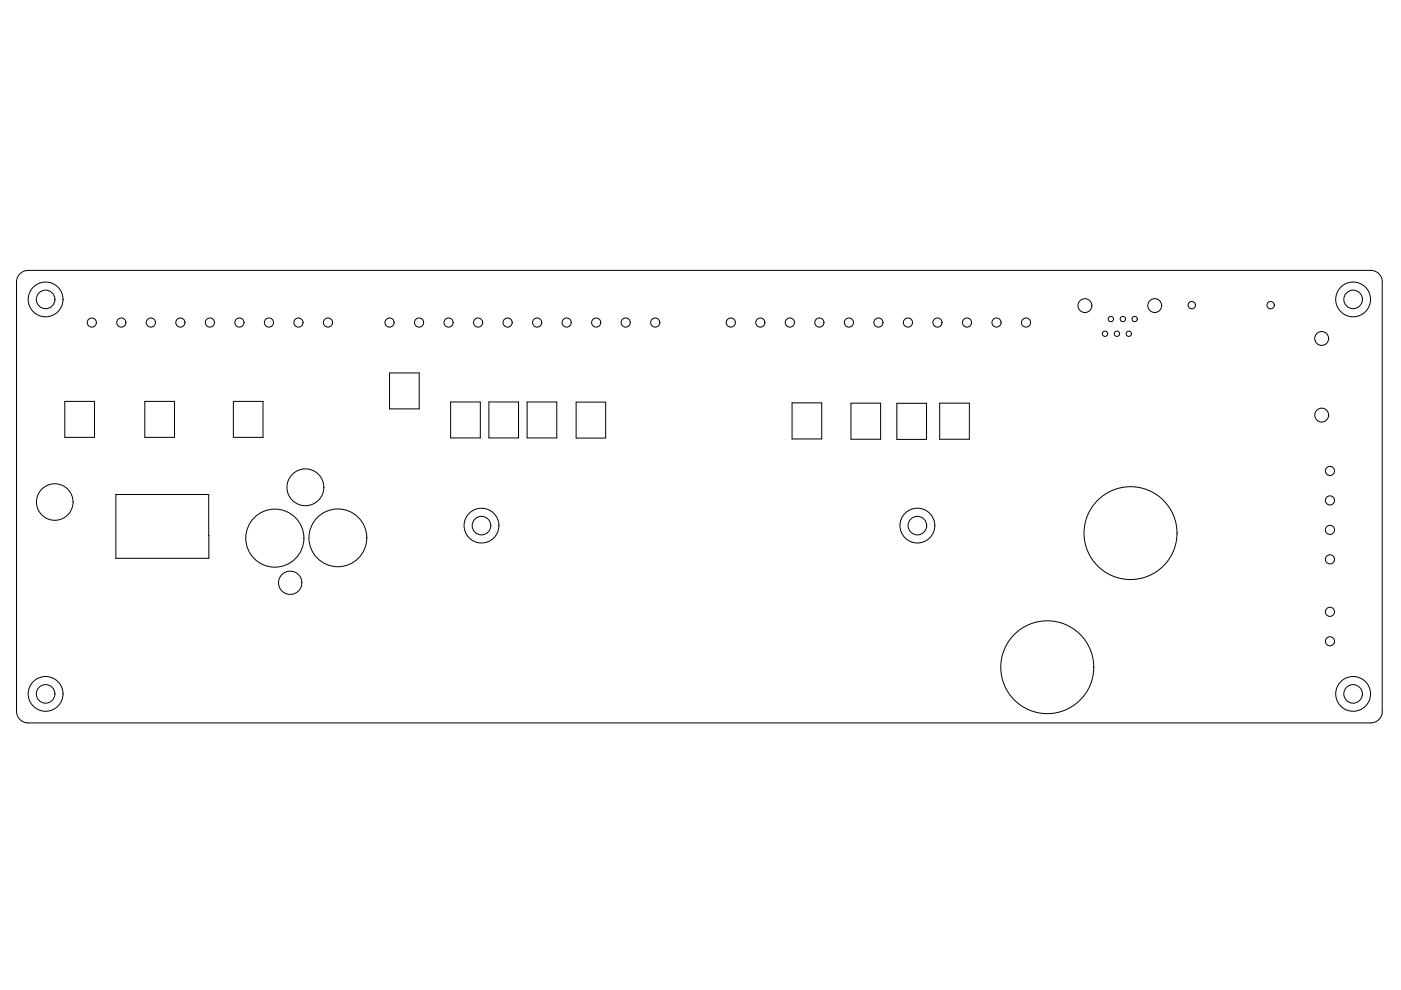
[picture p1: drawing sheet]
<svg xmlns="http://www.w3.org/2000/svg" width="297mm" height="210mm" viewBox="0 0 297 210" stroke-linecap="round" stroke-linejoin="round" font-family="sans-serif">
<g fill="none" stroke="#000" stroke-width=".21">
<path d="M4 58.3a2.47 2.47 0 0 1 2-1h284.6a2.47 2.47 0 0 1 2.5 2.5v91a2.41 2.41 0 0 1-2.5 2.5h-284.6a2.47 2.47 0 0 1-2.5-2.5v-91l.1-.6zM82.6 79.1h6.3v7.6h-6.3zM13.7 85.1h6.3v7.6h-6.3zM30.7 85.1h6.3v7.6h-6.3zM49.5 85.1h6.3v7.6h-6.3zM95.5 85.2h6.3v7.7h-6.3zM103.7 85.2h6.2v7.7h-6.2zM111.8 85.2h6.2v7.7h-6.2zM122.1 85.3h6.3v7.6h-6.3zM167.9 85.4h6.3v7.7h-6.3zM180.4 85.5h6.3v7.6h-6.3zM190.2 85.5h6.2v7.7h-6.2z"/>
<path d="M199.2 85.5h6.3v7.6h-6.3zM24.6 104.8h19.7v13.6h-19.7zM44.3 113.5h.1"/>
<circle cx="9.7" cy="63.5" r="1.97"/>
<circle cx="9.7" cy="63.5" r="3.7"/>
<circle cx="19.5" cy="68.4" r=".97"/>
<circle cx="25.7" cy="68.4" r=".97"/>
<circle cx="32" cy="68.4" r=".97"/>
<circle cx="38.2" cy="68.4" r=".97"/>
<circle cx="44.5" cy="68.4" r=".97"/>
<circle cx="50.8" cy="68.4" r=".97"/>
<circle cx="57" cy="68.4" r=".97"/>
<circle cx="63.3" cy="68.4" r=".97"/>
<circle cx="69.5" cy="68.4" r=".97"/>
<circle cx="82.6" cy="68.4" r=".97"/>
<circle cx="88.8" cy="68.4" r=".97"/>
<circle cx="95.1" cy="68.4" r=".97"/>
<circle cx="101.4" cy="68.4" r=".97"/>
<circle cx="107.6" cy="68.4" r=".97"/>
<circle cx="113.9" cy="68.4" r=".97"/>
<circle cx="120.1" cy="68.4" r=".97"/>
<circle cx="126.4" cy="68.4" r=".97"/>
<circle cx="132.7" cy="68.4" r=".97"/>
<circle cx="138.9" cy="68.4" r=".97"/>
<circle cx="154.9" cy="68.4" r=".97"/>
<circle cx="161.2" cy="68.4" r=".97"/>
<circle cx="167.5" cy="68.4" r=".97"/>
<circle cx="173.7" cy="68.4" r=".97"/>
<circle cx="180" cy="68.4" r=".97"/>
<circle cx="186.2" cy="68.4" r=".97"/>
<circle cx="192.5" cy="68.4" r=".97"/>
<circle cx="198.8" cy="68.4" r=".97"/>
<circle cx="205" cy="68.4" r=".97"/>
<circle cx="211.3" cy="68.4" r=".97"/>
<circle cx="217.5" cy="68.4" r=".97"/>
<circle cx="230" cy="64.8" r="1.47"/>
<circle cx="234.3" cy="70.8" r=".56"/>
<circle cx="235.5" cy="67.6" r=".56"/>
<circle cx="236.8" cy="70.8" r=".56"/>
<circle cx="238.1" cy="67.6" r=".56"/>
<circle cx="239.3" cy="70.8" r=".56"/>
<circle cx="240.6" cy="67.6" r=".56"/>
<circle cx="244.8" cy="64.8" r="1.47"/>
<circle cx="252.7" cy="64.7" r=".78"/>
<circle cx="269.4" cy="64.7" r=".78"/>
<circle cx="280.2" cy="71.8" r="1.47"/>
<circle cx="286.9" cy="63.5" r="1.97"/>
<circle cx="286.9" cy="63.5" r="3.7"/>
<circle cx="280.2" cy="88" r="1.47"/>
<circle cx="282" cy="99.9" r=".97"/>
<circle cx="11.6" cy="106.4" r="3.9"/>
<circle cx="58.3" cy="114.1" r="6.2"/>
<circle cx="64.8" cy="103.3" r="3.9"/>
<circle cx="71.6" cy="114" r="6.1"/>
<circle cx="102.1" cy="111.4" r="1.97"/>
<circle cx="102.1" cy="111.4" r="3.7"/>
<circle cx="194.5" cy="111.4" r="1.97"/>
<circle cx="194.5" cy="111.4" r="3.7"/>
<circle cx="239.7" cy="113" r="9.9"/>
<circle cx="282" cy="118.6" r=".97"/>
<circle cx="282" cy="106.1" r=".97"/>
<circle cx="282" cy="112.3" r=".97"/>
<circle cx="61.5" cy="123.6" r="2.47"/>
<circle cx="282" cy="136" r=".97"/>
<circle cx="282" cy="129.7" r=".97"/>
<circle cx="9.7" cy="147.1" r="1.97"/>
<circle cx="9.7" cy="147.1" r="3.7"/>
<circle cx="222" cy="141.5" r="9.9"/>
<circle cx="286.9" cy="147.1" r="1.97"/>
<circle cx="286.9" cy="147.1" r="3.7"/>
</g>
</svg>
